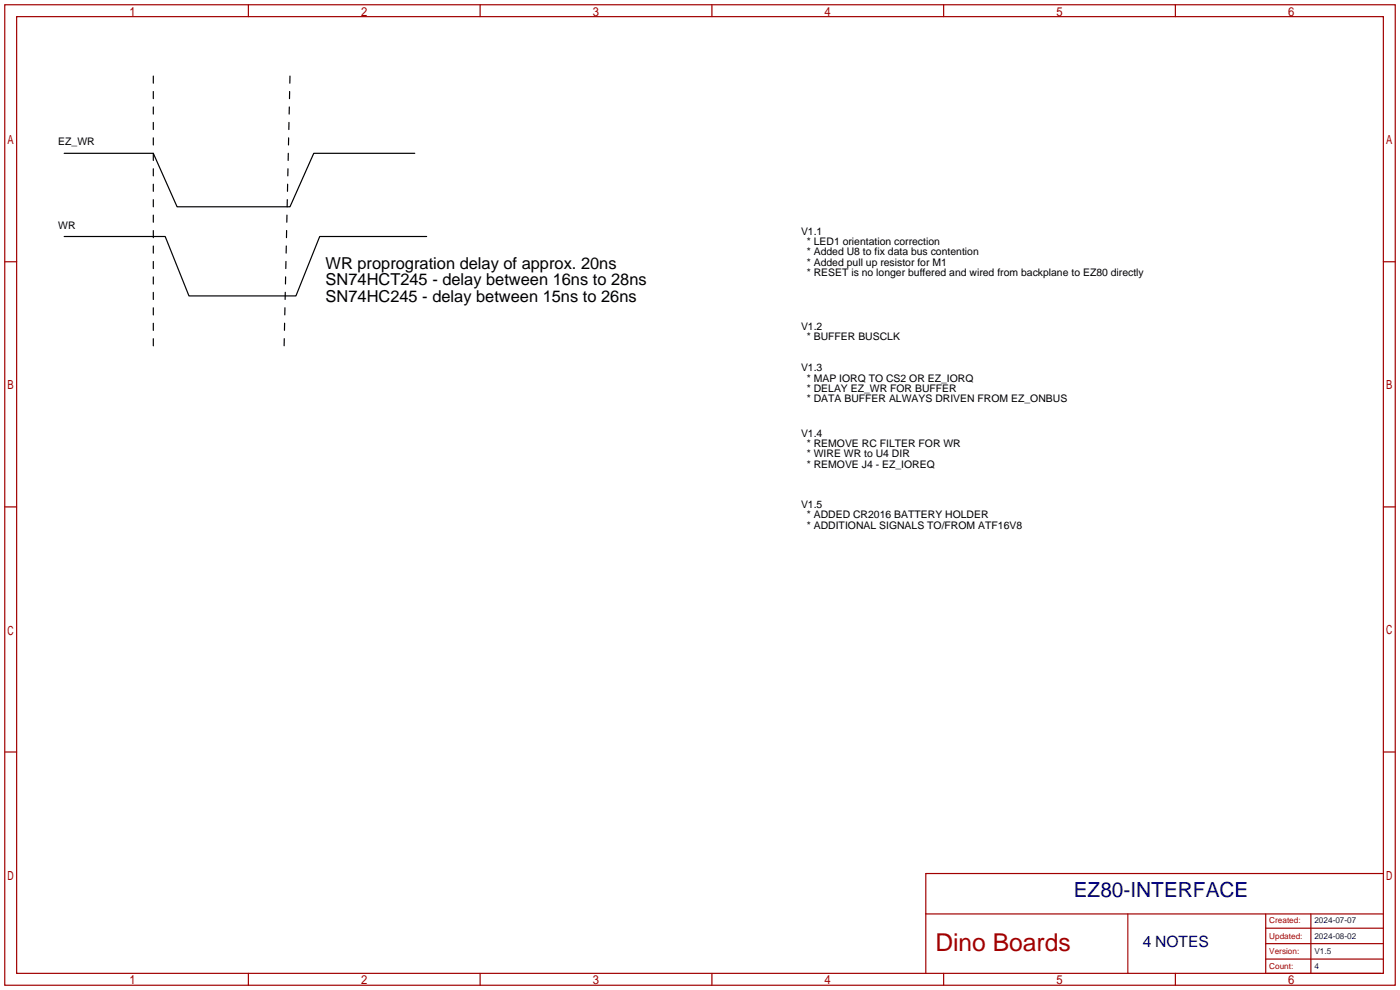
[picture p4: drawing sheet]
<svg xmlns="http://www.w3.org/2000/svg" width="299mm" height="212mm" viewBox="0 0 299 212" stroke-linecap="round" stroke-linejoin="round" font-family="sans-serif">
<defs><g id="words">
<text font-size="5.3" fill="#a00000" x="199.9" y="203.3">Dino Boards</text>
<text font-size="4.5" fill="#000080" x="229.5" y="191.6">EZ80-INTERFACE</text>
<g font-size="3.5">
<text x="69.6" y="57.5">WR proprogration delay of approx. 20ns</text>
<text x="69.6" y="61">SN74HCT245 - delay between 16ns to 28ns</text>
<text x="69.6" y="64.5">SN74HC245 - delay between 15ns to 26ns</text>
</g>
<text font-size="3.3" fill="#000080" x="244.3" y="202.5">4 NOTES</text>
<g font-size="2.2">
<text x="12.4" y="31.1">EZ_WR</text>
<text x="12.4" y="48.9">WR</text>
<text x="171.2" y="50.1">V1.1</text>
<text x="172.4" y="52.3">* LED1 orientation correction</text>
<text x="172.4" y="54.6">* Added U8 to fix data bus contention</text>
<text x="172.4" y="56.8">* Added pull up resistor for M1</text>
<text x="172.4" y="59">* RESET is no longer buffered and wired from backplane to EZ80 directly</text>
<text x="171.2" y="70.4">V1.2</text>
<text x="172.4" y="72.7">* BUFFER BUSCLK</text>
<text x="171.2" y="79.3">V1.3</text>
<text x="172.4" y="81.6">* MAP IORQ TO CS2 OR EZ_IORQ</text>
<text x="172.4" y="83.8">* DELAY EZ_WR FOR BUFFER</text>
<text x="172.4" y="86">* DATA BUFFER ALWAYS DRIVEN FROM EZ_ONBUS</text>
<text x="171.2" y="93.3">V1.4</text>
<text x="172.4" y="95.5">* REMOVE RC FILTER FOR WR</text>
<text x="172.4" y="97.8">* WIRE WR to U4 DIR</text>
<text x="172.4" y="100">* REMOVE J4 - EZ_IOREQ</text>
<text x="171.2" y="108.5">V1.5</text>
<text x="172.4" y="110.8">* ADDED CR2016 BATTERY HOLDER</text>
<text x="172.4" y="113">* ADDITIONAL SIGNALS TO/FROM ATF16V8</text>
</g>
<g font-size="1.8" fill="#a00000">
<text x="271.3" y="197.3">Created:</text>
<text x="271.3" y="200.6">Updated:</text>
<text x="271.3" y="203.9">Version:</text>
<text x="271.3" y="207.2">Count:</text>
</g>
<g font-size="1.8" fill="#000080">
<text x="280.9" y="197.3">2024-07-07</text>
<text x="280.9" y="200.6">2024-08-02</text>
<text x="280.9" y="203.9">V1.5</text>
<text x="280.9" y="207.2">4</text>
</g>
</g></defs>
<g fill="none" stroke="#a10000" stroke-width=".25">
<path d="M1 1h297.2v209.6h-297.2zM3.6 3.6h292.1v204.4h-292.1zM53.1 1v2.6M102.6 1v2.6M152.1 1v2.6M201.7 1v2.6M251.2 1v2.6M1 55.9h2.6M295.7 55.9h2.5M1 108.3h2.6M295.7 108.3h2.5M1 160.7h2.6"/>
<path d="M295.7 160.7h2.5M197.9 195.3h97.8M241 195.3v12.7M270.5 195.3v12.7M270.5 198.4h25.2M280.2 195.3v12.7M295.7 186.7h-97.8v21.3M53.1 208v2.6M102.6 208v2.6M152.1 208v2.6M201.7 208v2.6M251.2 208v2.6"/>
<path d="M270.5 201.7h25.2M270.5 205h25.2M270.8 208h24.3"/>
</g>
<path d="M13.7 32.8h19.1l5 11.4h24.2l5.1-11.4h21.5M13.7 50.5h21.6l5.1 12.7h22.8l5.1-12.7h22.9" fill="none" stroke="#000" stroke-width=".25"/>
<path d="M32.8 16.3v58.4M62 16.3l-1.3 58.4" fill="none" stroke="#000" stroke-width=".25" stroke-dasharray="1.5 1.8"/>
<use href="#words"/>
</svg>
